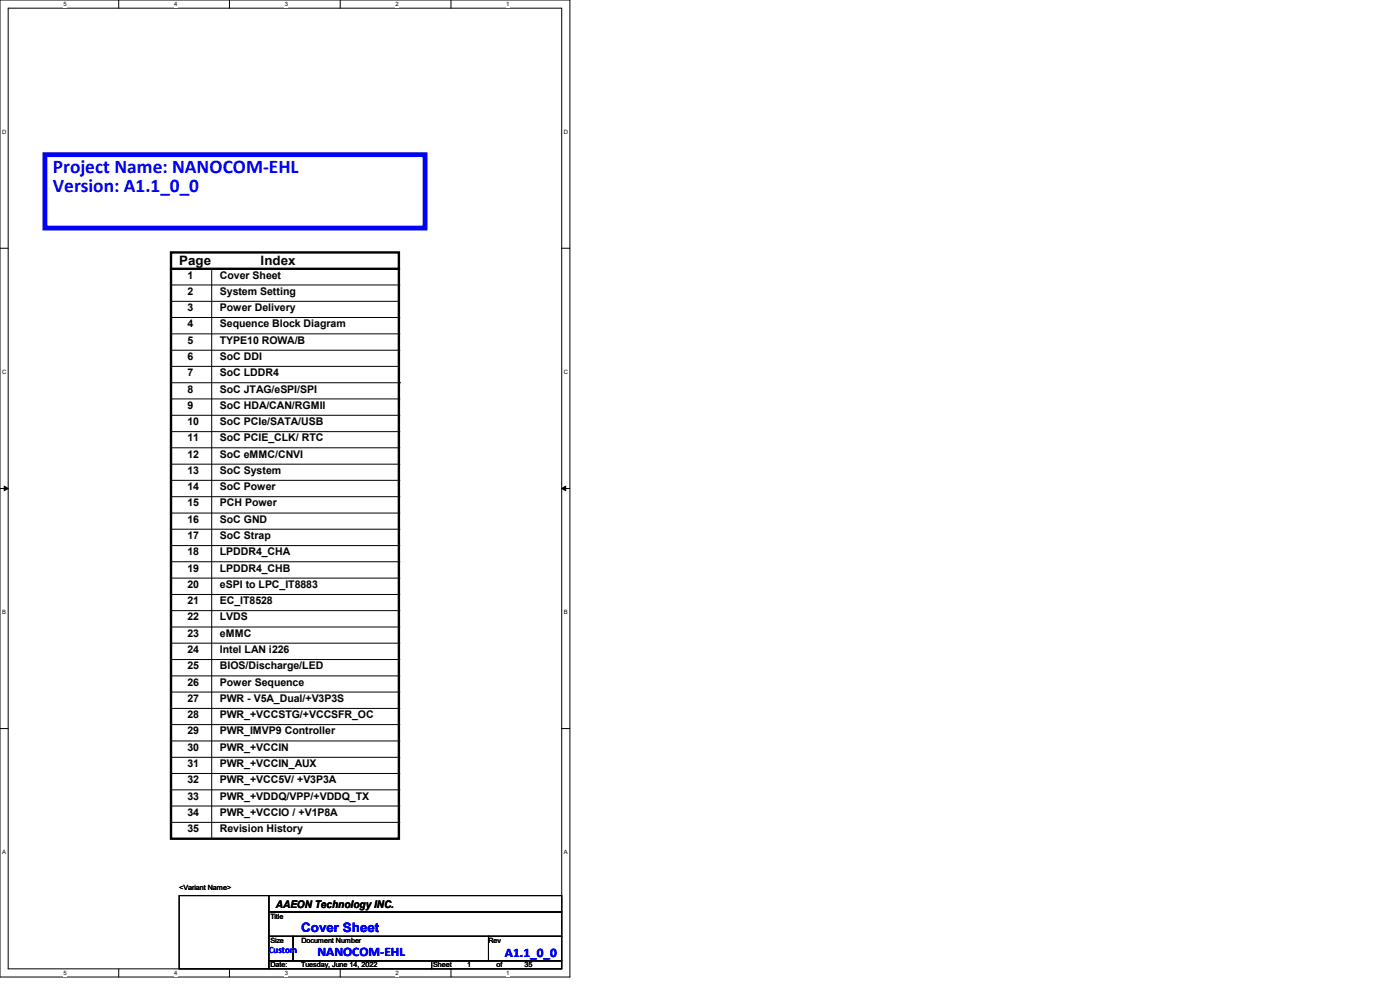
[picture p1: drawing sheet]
<svg xmlns="http://www.w3.org/2000/svg" width="297mm" height="210mm" viewBox="0 0 297 210" stroke-linecap="round" stroke-linejoin="round" font-family="sans-serif">
<defs><g id="words">
<g font-size="4.1" fill="#00f">
<text x="11.2" y="36.7">Project Name: NANOCOM-EHL</text>
<text x="11.2" y="40.8">Version: A1.1_0_0</text>
</g>
<g font-size="2.8">
<text x="38" y="56.1">Page</text>
<text x="55.3" y="56.1">Index</text>
</g>
<g font-size="2.8" fill="#00f">
<text x="63.9" y="197.8">Cover Sheet</text>
<text x="67.4" y="202.8">NANOCOM-EHL</text>
<text x="107.1" y="203">A1.1_0_0</text>
</g>
<g font-size="2.2">
<text x="39.8" y="59.1">1</text>
<text x="46.7" y="59.1">Cover Sheet</text>
<text x="39.8" y="62.5">2</text>
<text x="39.8" y="66">3</text>
<text x="46.7" y="66">Power Delivery</text>
<text x="46.7" y="62.5">System Setting</text>
<text x="39.8" y="69.4">4</text>
<text x="46.7" y="69.4">Sequence Block Diagram</text>
<text x="39.8" y="76.4">6</text>
<text x="39.8" y="72.9">5</text>
<text x="46.7" y="76.4">SoC DDI</text>
<text x="46.7" y="72.9">TYPE10 ROWA/B</text>
<text x="39.8" y="79.8">7</text>
<text x="39.8" y="83.3">8</text>
<text x="46.7" y="83.3">SoC JTAG/eSPI/SPI</text>
<text x="46.7" y="79.8">SoC LDDR4</text>
<text x="39.8" y="86.7">9</text>
<text x="46.7" y="86.7">SoC HDA/CAN/RGMII</text>
<text x="39.8" y="90.2">10</text>
<text x="39.8" y="93.6">11</text>
<text x="46.7" y="90.2">SoC PCIe/SATA/USB</text>
<text x="46.7" y="93.6">SoC PCIE_CLK/ RTC</text>
<text x="39.8" y="97.1">12</text>
<text x="39.8" y="100.5">13</text>
<text x="46.7" y="97.1">SoC eMMC/CNVI</text>
<text x="46.7" y="100.5">SoC System</text>
<text x="39.8" y="107.4">15</text>
<text x="39.8" y="104">14</text>
<text x="46.7" y="104">SoC Power</text>
<text x="46.7" y="107.4">PCH Power</text>
<text x="39.8" y="110.9">16</text>
<text x="46.7" y="110.9">SoC GND</text>
<text x="39.8" y="114.3">17</text>
<text x="39.8" y="117.8">18</text>
<text x="46.7" y="117.8">LPDDR4_CHA</text>
<text x="46.7" y="114.3">SoC Strap</text>
<text x="39.8" y="121.2">19</text>
<text x="39.8" y="124.7">20</text>
<text x="46.7" y="121.2">LPDDR4_CHB</text>
<text x="46.7" y="124.7">eSPI to LPC_IT8883</text>
<text x="39.8" y="128.2">21</text>
<text x="39.8" y="131.6">22</text>
<text x="46.7" y="131.6">LVDS</text>
<text x="46.7" y="128.2">EC_IT8528</text>
<text x="39.8" y="135.1">23</text>
<text x="46.7" y="135.1">eMMC</text>
<text x="39.8" y="138.5">24</text>
<text x="39.8" y="142">25</text>
<text x="46.7" y="142">BIOS/Discharge/LED</text>
<text x="46.7" y="138.5">Intel LAN i226</text>
<text x="39.8" y="148.9">27</text>
<text x="39.8" y="145.5">26</text>
<text x="46.7" y="145.5">Power Sequence</text>
<text x="46.7" y="148.9">PWR - V5A_Dual/+V3P3S</text>
<text x="39.8" y="155.8">29</text>
<text x="39.8" y="152.4">28</text>
<text x="46.7" y="155.8">PWR_IMVP9 Controller</text>
<text x="46.7" y="152.4">PWR_+VCCSTG/+VCCSFR_OC</text>
<text x="39.8" y="159.3">30</text>
<text x="46.7" y="159.3">PWR_+VCCIN</text>
<text x="39.8" y="166.2">32</text>
<text x="39.8" y="162.7">31</text>
<text x="46.7" y="162.7">PWR_+VCCIN_AUX</text>
<text x="46.7" y="166.2">PWR_+VCC5V/ +V3P3A</text>
<text x="39.8" y="173.1">34</text>
<text x="39.8" y="169.6">33</text>
<text x="46.7" y="169.6">PWR_+VDDQ/VPP/+VDDQ_TX</text>
<text x="46.7" y="173.1">PWR_+VCCIO / +V1P8A</text>
<text x="39.8" y="176.5">35</text>
<text x="46.7" y="176.5">Revision History</text>
<text x="58.5" y="192.5">AAEON Technology INC.</text>
</g>
<text font-size="2" fill="#00f" x="57" y="202.1">Custom</text>
<g font-size="1.5">
<text x="38" y="188.8">&lt;Variant Name&gt;</text>
<text x="57.4" y="194.9">Title</text>
<text x="57.4" y="200">Size</text>
<text x="63.9" y="200">Document Number</text>
<text x="103.6" y="200">Rev</text>
<text x="57.4" y="205.2">Date:</text>
<text x="63.9" y="205.2">Tuesday, June 14, 2022</text>
<text x="91.9" y="205.2">Sheet</text>
<text x="99.1" y="205.2">1</text>
<text x="105.4" y="205.2">of</text>
<text x="111.3" y="205.2">35</text>
</g>
<g font-size="1.3">
<text x="13.5" y="1.4">5</text>
<text x="36.9" y="1.4">4</text>
<text x="60.4" y="1.4">3</text>
<text x="83.9" y="1.4">2</text>
<text x="107.4" y="1.4">1</text>
<text x=".5" y="28.3">D</text>
<text x="119.6" y="28.3">D</text>
<text x=".5" y="79.2">C</text>
<text x="119.6" y="79.2">C</text>
<text x=".5" y="130.2">B</text>
<text x="119.6" y="130.2">B</text>
<text x=".5" y="181.1">A</text>
<text x="119.6" y="181.1">A</text>
<text x="13.5" y="206.9">5</text>
<text x="36.9" y="206.9">4</text>
<text x="60.4" y="206.9">3</text>
<text x="83.9" y="206.9">2</text>
<text x="107.4" y="206.9">1</text>
</g>
</g></defs>
<path d="M0 0h120.9v207.3h-120.9zM1.7 1.7h117.5v203.8h-117.5z" fill="none" stroke="#000" stroke-width=".21"/>
<g fill="#fff">
<path d="M13.5 .2h.6v1.4h-.6z"/>
<path d="M13.5 205.7h.6v1.4h-.6z"/>
</g>
<path d="M25.2 0v1.7M25.2 205.5v1.8" fill="none" stroke="#000" stroke-width=".21"/>
<g fill="#fff">
<path d="M36.9 .2h.7v1.4h-.7z"/>
<path d="M36.9 205.7h.7v1.4h-.7z"/>
</g>
<path d="M48.7 0v1.7M48.7 205.5v1.8" fill="none" stroke="#000" stroke-width=".21"/>
<g fill="#fff">
<path d="M60.4 .2h.7v1.4h-.7z"/>
<path d="M60.4 205.7h.7v1.4h-.7z"/>
</g>
<path d="M72.2 0v1.7M72.2 205.5v1.8" fill="none" stroke="#000" stroke-width=".21"/>
<g fill="#fff">
<path d="M83.9 .2h.7v1.4h-.7z"/>
<path d="M83.9 205.7h.7v1.4h-.7z"/>
</g>
<path d="M95.7 0v1.7M95.7 205.5v1.8" fill="none" stroke="#000" stroke-width=".21"/>
<g fill="#fff">
<path d="M107.4 .2h.7v1.4h-.7z"/>
<path d="M107.4 205.7h.7v1.4h-.7z"/>
<path d="M.5 27.2h.9v1.4h-.9z"/>
<path d="M119.6 27.2h.9v1.4h-.9z"/>
<path d="M.5 78.1h.9v1.4h-.9z"/>
<path d="M119.6 78.1h.9v1.4h-.9z"/>
</g>
<path d="M0 52.7h1.7M119.2 52.7h1.7" fill="none" stroke="#000" stroke-width=".21"/>
<g fill="#fff">
<path d="M.5 129.1h.8v1.4h-.8z"/>
<path d="M119.6 129.1h.8v1.4h-.8z"/>
</g>
<path d="M0 103.6h1.7M119.2 103.6h1.7" fill="none" stroke="#000" stroke-width=".21"/>
<path d="M.9 103.1l.8 .5-.8 .5zM119.2 103.6l.8-.5v1z" fill="#000" stroke="#000" stroke-width=".21"/>
<g fill="#fff">
<path d="M.5 180h.8v1.4h-.8z"/>
<path d="M119.6 180h.8v1.4h-.8z"/>
</g>
<g fill="none" stroke="#000" stroke-width=".21">
<path d="M44.9 57v120.9M36.3 60.5h48.3M36.3 63.9h48.2M36.3 67.4h48.3M36.3 70.8h48.3M36.3 74.3h48.3M36.3 77.7h48.2M84.5 63.9h.1M84.5 77.7h.1M84.6 60.5h.1M84.6 67.4h.1M84.6 70.8h.1"/>
<path d="M84.6 74.3h.1M36.3 81.2h48.5M36.3 84.6h48.3M36.3 88.1h48.3M36.3 91.6h48.3M36.3 95h48.3M36.3 98.5h48.3M84.6 84.6h.1M84.6 88.1h.1M84.6 91.6h.1M84.6 95h.1M84.6 98.5h.1"/>
<path d="M84.8 81.2h.1M36.3 101.9h48.3M36.3 105.4h48.3M36.3 108.8h48.3M36.3 112.3h48.3M36.3 115.7h48.3M36.3 119.2h48.3M84.6 101.9h.1M84.6 105.4h.1M84.6 108.8h.1M84.6 112.3h.1M84.6 115.7h.1"/>
<path d="M84.6 119.2h.1M36.3 122.6h48.3M36.3 126.1h48.3M36.3 129.5h48.3M36.3 133h48.3M36.3 136.4h48.3M36.3 139.9h48.3M84.6 122.6h.1M84.6 126.1h.1M84.6 129.5h.1M84.6 133h.1M84.6 136.4h.1"/>
<path d="M84.6 139.9h.1M0 154.6h1.7M36.3 143.4h48.3M36.3 146.8h48.3M36.3 150.3h48.3M36.3 153.7h48.3M36.3 157.2h48.3M84.6 143.4h.1M84.6 146.8h.1M84.6 150.3h.1M84.6 153.7h.1M84.6 157.2h.1"/>
<path d="M119.2 154.6h1.7M36.3 160.7h48.3M36.3 164.1h48.3M36.3 167.6h48.3M36.3 171h48.3M36.3 174.5h48.3M44.9 177.9h.1M84.6 160.7h.1M84.6 164.1h.1M84.6 167.6h.1M84.6 171h.1M84.6 174.5h.1"/>
<path d="M38 190h19v15.5h-19zM57 190h62.2v3.5h-62.2zM57 193.5h62.2v5.1h-62.2zM57 198.6h5.2v5.2h-5.2zM62.2 198.6h41.4v5.2h-41.4zM103.6 198.6h15.6v5.2h-15.6zM57 203.8h34.6v1.7h-34.6zM91.6 203.8h27.6v1.7h-27.6z"/>
</g>
<path d="M9.5 32.8h80.7v15.6h-80.7z" fill="none" stroke="#00f" stroke-width="1"/>
<path d="M36.3 53.6h48.3v124.3h-48.3zM36.3 57h48.2" fill="none" stroke="#000" stroke-width=".51"/>
<circle cx="84.5" cy="57" r=".25" fill="#000"/>
<use href="#words"/>
</svg>
